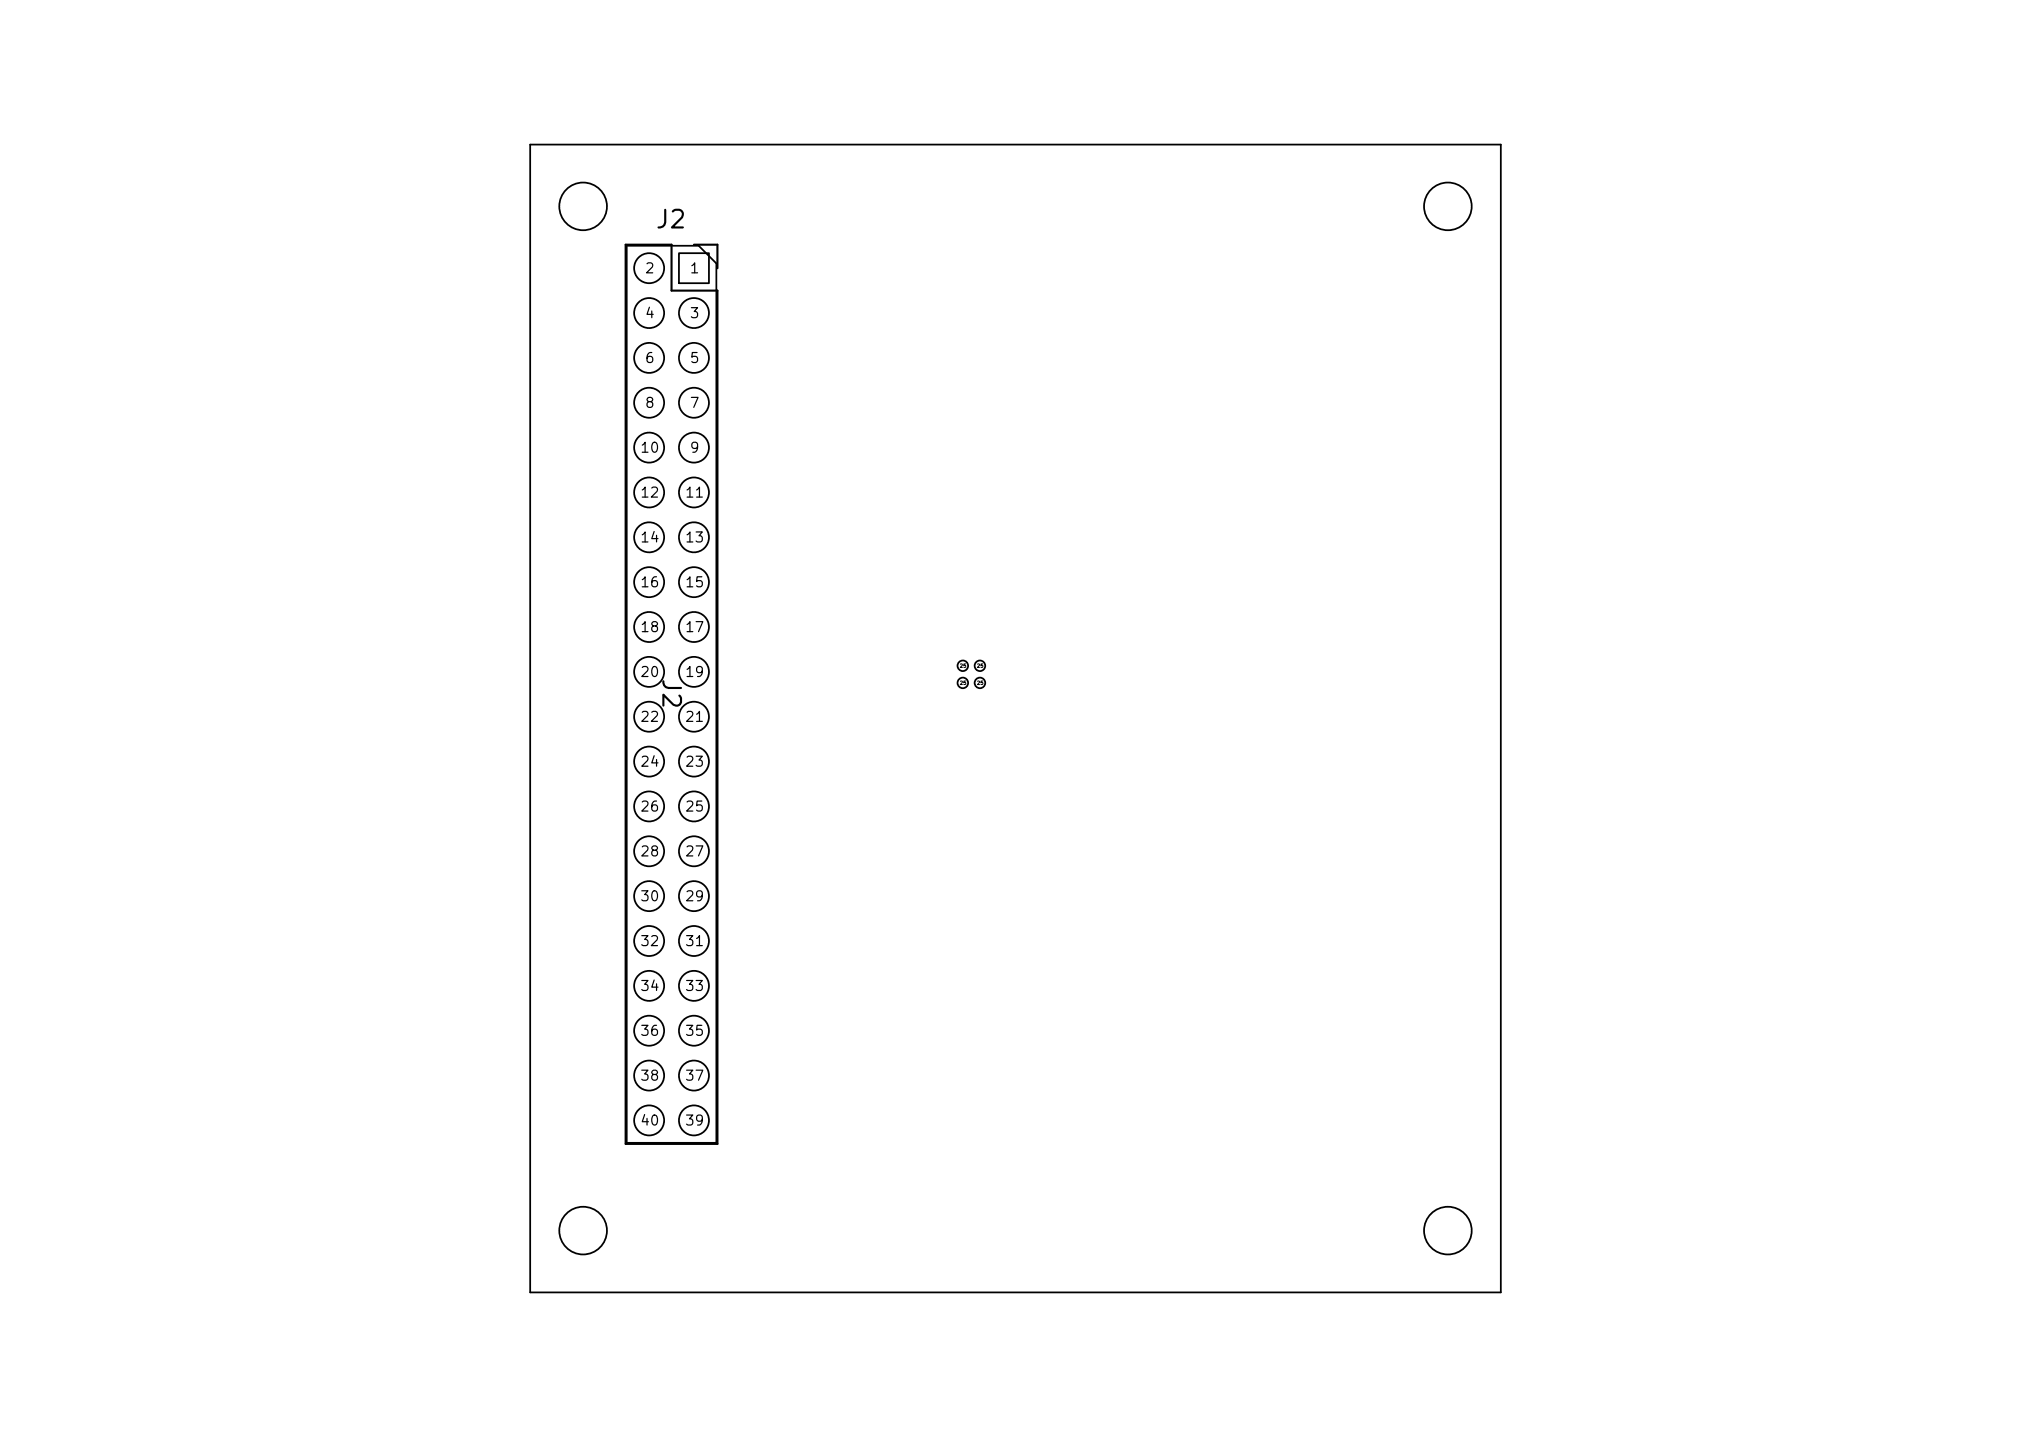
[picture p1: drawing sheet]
<svg xmlns="http://www.w3.org/2000/svg" width="297mm" height="210mm" viewBox="0 0 297 210" stroke-linecap="round" stroke-linejoin="round" font-family="sans-serif">
<defs><g id="words">
<g font-size="2.6">
<text x="95.7" y="34">J2</text>
<text x="96.2" y="98.9" transform="rotate(90 96.2 98.9)">J2</text>
</g>
<g font-size="1.5">
<text x="94.2" y="40.3">2</text>
<text x="100.7" y="40.3">1</text>
<text x="94.2" y="46.9">4</text>
<text x="100.7" y="46.9">3</text>
<text x="94.2" y="53.4">6</text>
<text x="100.7" y="53.4">5</text>
<text x="94.2" y="60">8</text>
<text x="100.7" y="60">7</text>
<text x="93.5" y="66.5">10</text>
<text x="100.7" y="66.5">9</text>
<text x="93.5" y="73.1">12</text>
<text x="100.1" y="73.1">11</text>
<text x="93.5" y="79.6">14</text>
<text x="100.1" y="79.6">13</text>
<text x="93.5" y="86.2">16</text>
<text x="100.1" y="86.2">15</text>
<text x="93.5" y="92.8">18</text>
<text x="100.1" y="92.8">17</text>
<text x="93.5" y="99.3">20</text>
<text x="100.1" y="99.3">19</text>
<text x="93.5" y="105.9">22</text>
<text x="100.1" y="105.9">21</text>
<text x="93.5" y="112.4">24</text>
<text x="100.1" y="112.4">23</text>
<text x="93.5" y="119">26</text>
<text x="100.1" y="119">25</text>
<text x="93.5" y="125.5">28</text>
<text x="100.1" y="125.5">27</text>
<text x="93.5" y="132.1">30</text>
<text x="100.1" y="132.1">29</text>
<text x="93.5" y="138.6">32</text>
<text x="100.1" y="138.6">31</text>
<text x="93.5" y="145.2">34</text>
<text x="100.1" y="145.2">33</text>
<text x="93.5" y="151.7">36</text>
<text x="100.1" y="151.7">35</text>
<text x="93.5" y="158.3">38</text>
<text x="100.1" y="158.3">37</text>
<text x="93.5" y="164.9">40</text>
<text x="100.1" y="164.9">39</text>
</g>
<g font-size=".5">
<text x="140.3" y="97.7">25</text>
<text x="140.3" y="100.2">25</text>
<text x="142.8" y="97.7">25</text>
<text x="142.8" y="100.2">25</text>
</g>
</g></defs>
<path d="M91.5 35.8h6.7v6.7h6.7v124.7h-13.4zM101.5 35.8h3.4v3.4" fill="none" stroke="#000" stroke-width=".31"/>
<g fill="none" stroke="#000" stroke-width=".26">
<path d="M77.5 21.1h142v167.8h-142zM91.6 35.9h10.6l2.6 2.6v128.5h-13.2zM99.3 37h4.4v4.4h-4.4z"/>
<circle cx="85.3" cy="30.2" r="3.5"/>
<circle cx="94.9" cy="39.2" r="2.19"/>
<circle cx="211.7" cy="30.2" r="3.5"/>
<circle cx="94.9" cy="45.7" r="2.19"/>
<circle cx="94.9" cy="58.9" r="2.19"/>
<circle cx="94.9" cy="52.3" r="2.19"/>
<circle cx="101.5" cy="45.7" r="2.19"/>
<circle cx="101.5" cy="58.9" r="2.19"/>
<circle cx="101.5" cy="52.3" r="2.19"/>
<circle cx="94.9" cy="65.4" r="2.19"/>
<circle cx="94.9" cy="72" r="2.19"/>
<circle cx="94.9" cy="78.5" r="2.19"/>
<circle cx="101.5" cy="65.4" r="2.19"/>
<circle cx="101.5" cy="72" r="2.19"/>
<circle cx="101.5" cy="78.5" r="2.19"/>
<circle cx="94.9" cy="85.1" r="2.19"/>
<circle cx="94.9" cy="98.2" r="2.19"/>
<circle cx="94.9" cy="91.6" r="2.19"/>
<circle cx="101.5" cy="85.1" r="2.19"/>
<circle cx="101.5" cy="98.2" r="2.19"/>
<circle cx="101.5" cy="91.6" r="2.19"/>
<circle cx="140.8" cy="97.3" r=".77"/>
<circle cx="140.8" cy="99.8" r=".77"/>
<circle cx="143.3" cy="97.3" r=".77"/>
<circle cx="143.3" cy="99.8" r=".77"/>
<circle cx="94.9" cy="104.7" r="2.19"/>
<circle cx="94.9" cy="111.3" r="2.19"/>
<circle cx="94.9" cy="117.9" r="2.19"/>
<circle cx="101.5" cy="104.7" r="2.19"/>
<circle cx="101.5" cy="117.9" r="2.19"/>
<circle cx="101.5" cy="111.3" r="2.19"/>
<circle cx="94.9" cy="124.4" r="2.19"/>
<circle cx="94.9" cy="137.5" r="2.19"/>
<circle cx="94.9" cy="131" r="2.19"/>
<circle cx="101.5" cy="124.4" r="2.19"/>
<circle cx="101.5" cy="137.5" r="2.19"/>
<circle cx="101.5" cy="131" r="2.19"/>
<circle cx="94.9" cy="144.1" r="2.19"/>
<circle cx="94.9" cy="150.6" r="2.19"/>
<circle cx="94.9" cy="157.2" r="2.19"/>
<circle cx="101.5" cy="144.1" r="2.19"/>
<circle cx="101.5" cy="150.6" r="2.19"/>
<circle cx="101.5" cy="157.2" r="2.19"/>
<circle cx="85.3" cy="179.8" r="3.5"/>
<circle cx="94.9" cy="163.7" r="2.19"/>
<circle cx="101.5" cy="163.7" r="2.19"/>
<circle cx="211.7" cy="179.8" r="3.5"/>
</g>
<use href="#words"/>
</svg>
